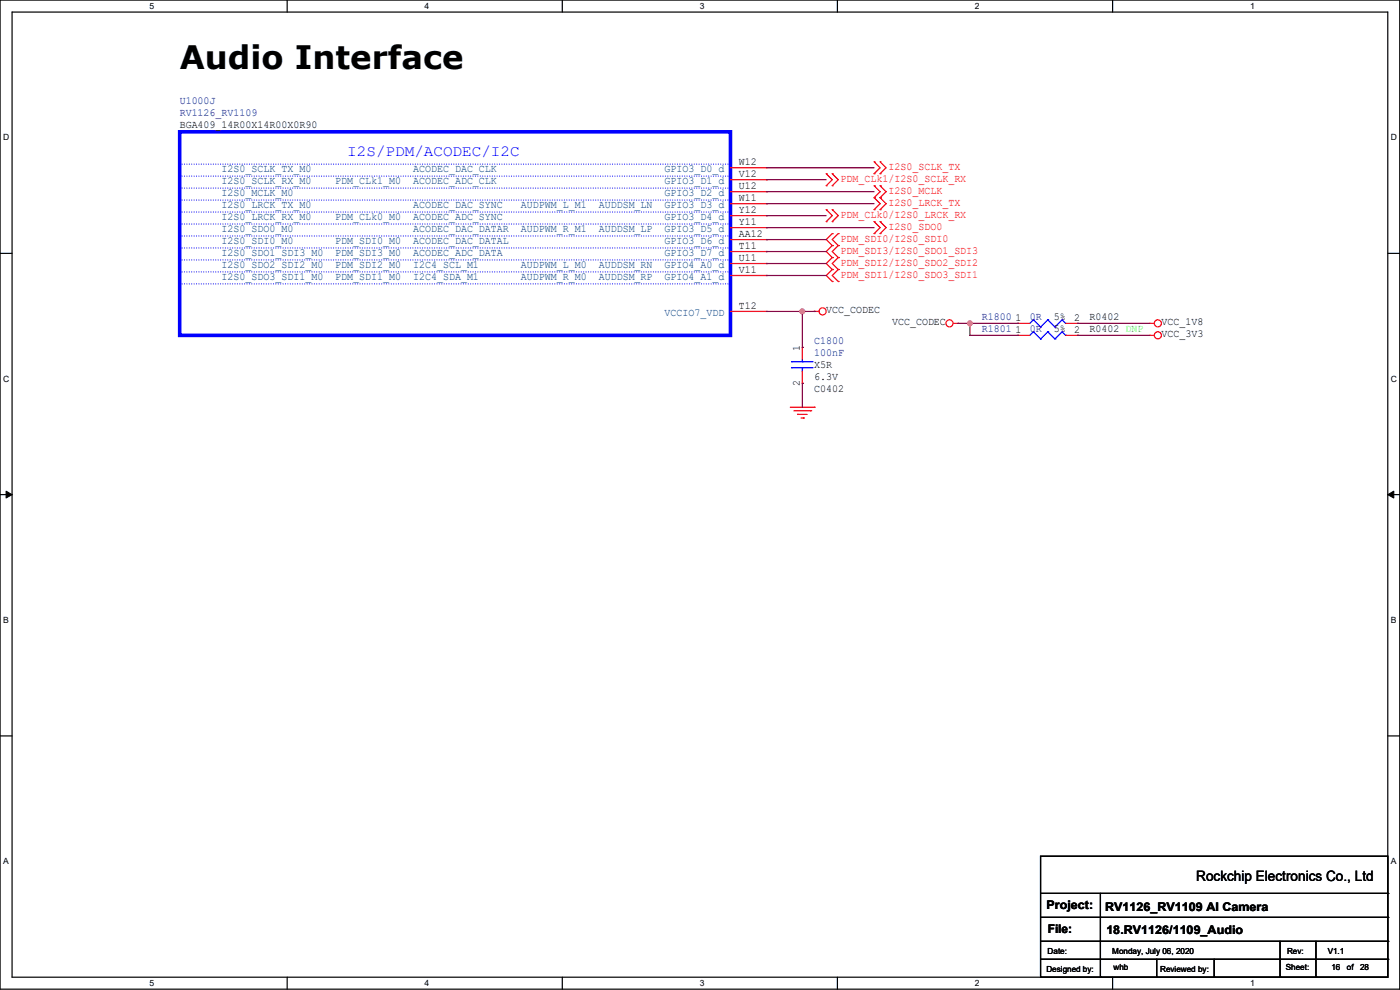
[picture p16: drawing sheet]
<svg xmlns="http://www.w3.org/2000/svg" width="297mm" height="210mm" viewBox="0 0 297 210" stroke-linecap="round" stroke-linejoin="round" font-family="sans-serif">
<defs><g id="words">
<text font-size="6.9" x="38.1" y="14.5">Audio Interface</text>
<text font-size="3.3" fill="#00f" x="73.7" y="33.1">I2S/PDM/ACODEC/I2C</text>
<text font-size="3" x="253.8" y="186.9">Rockchip Electronics Co., Ltd</text>
<g font-size="2.5">
<text x="222" y="192.9">Project:</text>
<text x="222.3" y="198">File:</text>
<text x="234.5" y="193.1">RV1126_RV1109 AI Camera</text>
<text x="234.7" y="198.2">18.RV1126/1109_Audio</text>
</g>
<g font-size="2.3" fill="#000080">
<text x="38.1" y="22.2">U1000J</text>
<text x="38.1" y="24.7">RV1126_RV1109</text>
<text x="208.3" y="67.9">R1800</text>
<text x="208.3" y="70.4">R1801</text>
<text x="218.5" y="67.9">0R</text>
<text x="218.5" y="70.4">0R</text>
<text x="172.7" y="73">C1800</text>
<text x="172.7" y="75.5">100nF</text>
</g>
<g font-size="2.3">
<text x="38.1" y="27.2">BGA409_14R00X14R00X0R90</text>
<text x="156.7" y="35.1">W12</text>
<text x="156.7" y="37.6">V12</text>
<text x="156.7" y="40.1">U12</text>
<text x="156.7" y="45.2">Y12</text>
<text x="156.7" y="47.8">Y11</text>
<text x="156.7" y="42.7">W11</text>
<text x="156.7" y="50.3">AA12</text>
<text x="156.7" y="52.8">T11</text>
<text x="156.7" y="55.4">U11</text>
<text x="156.7" y="57.9">V11</text>
<text x="156.7" y="65.5">T12</text>
<text x="175.3" y="66.4">VCC_CODEC</text>
<text x="189.3" y="68.9">VCC_CODEC</text>
<text x="215.4" y="68.1">1</text>
<text x="215.4" y="70.6">1</text>
<text x="223.5" y="67.9">5%</text>
<text x="223.5" y="70.4">5%</text>
<text x="227.9" y="68.1">2</text>
<text x="227.9" y="70.6">2</text>
<text x="231.2" y="67.9">R0402</text>
<text x="231.2" y="70.4">R0402 DNP</text>
<text x="246.4" y="68.9">VCC_1V8</text>
<text x="246.4" y="71.4">VCC_3V3</text>
<text x="169.7" y="74.4" transform="rotate(-90 169.7 74.4)">1</text>
<text x="169.7" y="81.8" transform="rotate(-90 169.7 81.8)">2</text>
<text x="172.7" y="83.1">C0402</text>
<text x="172.7" y="78">X5R</text>
<text x="172.7" y="80.6">6.3V</text>
</g>
<g font-size="2.3" fill="#004080">
<text x="47" y="36.5">I2S0_SCLK_TX_M0</text>
<text x="47" y="39">I2S0_SCLK_RX_M0</text>
<text x="47" y="41.6">I2S0_MCLK_M0</text>
<text x="71.1" y="39">PDM_CLk1_M0</text>
<text x="87.6" y="36.5">ACODEC_DAC_CLK</text>
<text x="87.6" y="39">ACODEC_ADC_CLK</text>
<text x="141" y="36.5">GPIO3_D0_d</text>
<text x="141" y="39">GPIO3_D1_d</text>
<text x="141" y="41.6">GPIO3_D2_d</text>
<text x="47" y="46.7">I2S0_LRCK_RX_M0</text>
<text x="47" y="44.1">I2S0_LRCK_TX_M0</text>
<text x="71.1" y="46.7">PDM_CLk0_M0</text>
<text x="87.6" y="46.7">ACODEC_ADC_SYNC</text>
<text x="87.6" y="44.1">ACODEC_DAC_SYNC</text>
<text x="110.5" y="44.1">AUDPWM_L_M1</text>
<text x="127" y="44.1">AUDDSM_LN</text>
<text x="141" y="46.7">GPIO3_D4_d</text>
<text x="141" y="44.1">GPIO3_D3_d</text>
<text x="47" y="49.2">I2S0_SDO0_M0</text>
<text x="47" y="51.7">I2S0_SDI0_M0</text>
<text x="71.1" y="51.7">PDM_SDI0_M0</text>
<text x="87.6" y="49.2">ACODEC_DAC_DATAR</text>
<text x="87.6" y="51.7">ACODEC_DAC_DATAL</text>
<text x="110.5" y="49.2">AUDPWM_R_M1</text>
<text x="127" y="49.2">AUDDSM_LP</text>
<text x="141" y="49.2">GPIO3_D5_d</text>
<text x="141" y="51.7">GPIO3_D6_d</text>
<text x="47" y="54.3">I2S0_SDO1_SDI3_M0</text>
<text x="47" y="56.8">I2S0_SDO2_SDI2_M0</text>
<text x="47" y="59.4">I2S0_SDO3_SDI1_M0</text>
<text x="71.1" y="54.3">PDM_SDI3_M0</text>
<text x="71.1" y="56.8">PDM_SDI2_M0</text>
<text x="71.1" y="59.4">PDM_SDI1_M0</text>
<text x="87.6" y="54.3">ACODEC_ADC_DATA</text>
<text x="87.6" y="56.8">I2C4_SCL_M1</text>
<text x="87.6" y="59.4">I2C4_SDA_M1</text>
<text x="110.5" y="56.8">AUDPWM_L_M0</text>
<text x="110.5" y="59.4">AUDPWM_R_M0</text>
<text x="127" y="56.8">AUDDSM_RN</text>
<text x="127" y="59.4">AUDDSM_RP</text>
<text x="141" y="54.3">GPIO3_D7_d</text>
<text x="141" y="56.8">GPIO4_A0_d</text>
<text x="141" y="59.4">GPIO4_A1_d</text>
<text x="141" y="67">VCCIO7_VDD</text>
</g>
<g font-size="2.3" fill="#f00">
<text x="178.3" y="38.7">PDM_CLk1/I2S0_SCLK_RX</text>
<text x="188.5" y="36.1">I2S0_SCLK_TX</text>
<text x="188.5" y="41.2">I2S0_MCLK</text>
<text x="178.3" y="46.3">PDM_CLk0/I2S0_LRCK_RX</text>
<text x="188.5" y="43.8">I2S0_LRCK_TX</text>
<text x="178.3" y="53.9">PDM_SDI3/I2S0_SDO1_SDI3</text>
<text x="178.3" y="51.4">PDM_SDI0/I2S0_SDI0</text>
<text x="188.5" y="48.8">I2S0_SDO0</text>
<text x="178.3" y="56.5">PDM_SDI2/I2S0_SDO2_SDI2</text>
<text x="178.3" y="59">PDM_SDI1/I2S0_SDO3_SDI1</text>
</g>
<g font-size="1.8">
<text x="31.7" y="1.9">5</text>
<text x="90.1" y="1.9">4</text>
<text x="148.5" y="1.9">3</text>
<text x="206.8" y="1.9">2</text>
<text x="265.2" y="1.9">1</text>
<text x=".7" y="29.8">D</text>
<text x="295.1" y="29.8">D</text>
<text x=".7" y="81">C</text>
<text x="295.1" y="81">C</text>
<text x=".7" y="132.1">B</text>
<text x="295.1" y="132.1">B</text>
<text x=".7" y="183.3">A</text>
<text x="295.1" y="183.3">A</text>
<text x="222.3" y="202.3">Date:</text>
<text x="236" y="202.3">Monday, July 06, 2020</text>
<text x="273" y="202.3">Rev:</text>
<text x="281.7" y="202.3">V1.1</text>
<text x="31.7" y="209.2">5</text>
<text x="90.1" y="209.2">4</text>
<text x="148.5" y="209.2">3</text>
<text x="206.8" y="209.2">2</text>
<text x="222" y="206.1">Designed by:</text>
<text x="236.2" y="205.8">whb</text>
<text x="246.1" y="206.1">Reviewed by:</text>
<text x="265.2" y="209.2">1</text>
<text x="272.8" y="205.8">Sheet:</text>
<text x="282.4" y="205.8">16</text>
<text x="285.7" y="205.8">of</text>
<text x="288.5" y="205.8">28</text>
</g>
</g></defs>
<path d="M0 0h296.9v209.8h-296.9zM2.6 2.6h291.8v204.7h-291.8z" fill="none" stroke="#000" stroke-width=".25"/>
<g fill="#fff">
<path d="M31.7 .3h1v2h-1z"/>
<path d="M31.7 207.5h1v2.1h-1z"/>
</g>
<path d="M60.9 0v2.6M60.9 207.3v2.5" fill="none" stroke="#000" stroke-width=".25"/>
<g fill="#fff">
<path d="M90.1 .3h1v2h-1z"/>
<path d="M90.1 207.5h1v2.1h-1z"/>
</g>
<path d="M119.3 0v2.6M119.3 207.3v2.5" fill="none" stroke="#000" stroke-width=".25"/>
<g fill="#fff">
<path d="M148.5 .3h1v2h-1z"/>
<path d="M148.5 207.5h1v2.1h-1z"/>
</g>
<path d="M177.7 0v2.6M177.7 207.3v2.5" fill="none" stroke="#000" stroke-width=".25"/>
<g fill="#fff">
<path d="M206.8 .3h1v2h-1z"/>
<path d="M206.8 207.5h1v2.1h-1z"/>
</g>
<path d="M236 0v2.6M236 207.3v2.5" fill="none" stroke="#000" stroke-width=".25"/>
<g fill="#fff">
<path d="M265.2 .3h1v2h-1z"/>
<path d="M265.2 207.5h1v2.1h-1z"/>
<path d="M.7 28.2h1.2v2h-1.2z"/>
<path d="M295 28.2h1.3v2h-1.3z"/>
<path d="M.7 79.3h1.2v2.1h-1.2z"/>
<path d="M295 79.3h1.3v2.1h-1.3z"/>
</g>
<path d="M0 53.7h2.6M294.4 53.7h2.5" fill="none" stroke="#000" stroke-width=".25"/>
<g fill="#fff">
<path d="M.7 130.5h1.2v2h-1.2z"/>
<path d="M295 130.5h1.2v2h-1.2z"/>
</g>
<path d="M0 104.9h2.6M294.4 104.9h2.5" fill="none" stroke="#000" stroke-width=".25"/>
<path d="M1.3 104.2l1.3 .7-1.3 .7zM294.4 104.9l1.3-.7v1.4z" fill="#000" stroke="#000" stroke-width=".21"/>
<g fill="#fff">
<path d="M.7 181.7h1.2v2h-1.2z"/>
<path d="M295 181.7h1.2v2h-1.2z"/>
</g>
<g fill="none" stroke="#000" stroke-width=".25">
<path d="M0 156.1h2.6M294.4 156.1h2.5M220.7 181.6h73.7v25.7h-73.7zM220.7 189.5h73.7M220.7 194.6h73.7M220.7 199.7h73.7M233.4 189.5v17.8M271.5 199.7v7.6M279.2 199.7v7.6M294.4 189.5h.1M294.4 194.6h.1M294.4 199.7h.1"/>
<path d="M220.7 203.5h73.7M233.4 207.3h.1M245.4 207.3h.1M245.4 203.5v3.8M257.6 207.3h.1M257.6 203.5v3.8M271.5 207.3h.1M279.2 207.3h.1M294.4 203.5h.1"/>
</g>
<g fill="none" stroke="#f00" stroke-width=".25">
<path d="M155 35.6h7.6M155 38.1h7.6M162.6 35.6h.1M162.6 38.1h.1M175.3 39.4h.1M175.3 36.9h.1M175.3 36.9l1.3 1.2-1.3 1.3M176.6 39.4h.1M176.6 36.9h.1M176.6 36.9l1.2 1.2-1.2 1.3M185.4 36.9h.1M185.4 34.3h.1"/>
<path d="M185.4 39.4h.1M185.4 34.3l1.3 1.3-1.3 1.3M185.4 39.4l1.3 1.3-1.3 1.2M186.7 36.9h.1M186.7 34.3h.1M186.7 39.4h.1M186.7 39.4l1.3 1.3-1.3 1.2M186.7 34.3l1.3 1.3-1.3 1.3M155 40.7h7.6M155 45.7h7.6M155 48.3h7.6M155 50.8h7.6"/>
<path d="M155 53.4h7.6M155 55.9h7.6M155 58.4h7.6M155 43.2h7.6M162.6 40.7h.1M162.6 45.7h.1M162.6 48.3h.1M162.6 50.8h.1M162.6 53.4h.1M162.6 55.9h.1M162.6 58.4h.1M162.6 43.2h.1"/>
<path d="M175.3 47h.1M175.3 44.5h.1M175.3 44.5l1.3 1.2-1.3 1.3M176.6 54.6h.1M176.6 57.2h.1M176.6 59.7h.1M176.6 52.1h.1M176.6 47h.1M176.6 44.5h.1M176.6 49.6h.1M176.6 54.6l-1.3 1.3 1.3 1.3M176.6 57.2l-1.3 1.2 1.3 1.3"/>
<path d="M176.6 52.1l-1.3 1.3 1.3 1.2M176.6 44.5l1.2 1.2-1.2 1.3M176.6 49.6l-1.3 1.2 1.3 1.3M177.8 57.2h.1M177.8 54.6h.1M177.8 59.7h.1M177.8 52.1h.1M177.8 49.6h.1M177.8 54.6l-1.2 1.3 1.2 1.3M177.8 57.2l-1.2 1.2 1.2 1.3M177.8 52.1l-1.2 1.3 1.2 1.2M177.8 49.6l-1.2 1.2 1.2 1.3"/>
<path d="M185.4 41.9h.1M185.4 44.5h.1M185.4 49.6h.1M185.4 47h.1M185.4 47l1.3 1.3-1.3 1.3M185.4 41.9l1.3 1.3-1.3 1.3M186.7 41.9h.1M186.7 44.5h.1M186.7 49.6h.1M186.7 47h.1M186.7 41.9l1.3 1.3-1.3 1.3M186.7 47l1.3 1.3-1.3 1.3"/>
<path d="M155 66.1h7.6M162.6 66.1h.1M170.2 73.7h.1M170.2 73.7v2.5M170.2 78.8v2.5M172.7 66.1h.1M172.7 66.1h1.1M202.2 68.6h1M203.2 68.6h.1M215.9 68.6h.1M215.9 71.1h.1M215.9 68.6h2.6"/>
<path d="M215.9 71.1h2.6M226.1 68.6h2.5M226.1 71.1h2.5M228.6 68.6h.1M228.6 71.1h.1M243.9 68.6h.1M243.9 71.1h.1M243.9 68.6h1M243.9 71.1h1M167.7 86.4h5M168.4 87.1h3.6M169.2 87.9h.1"/>
<path d="M169.2 87.9h2M169.9 88.7h.6M170.2 81.3h.1M170.5 88.7h.1M172 87.1h.1M172.7 86.4h.1"/>
<circle cx="174.5" cy="66.1" r=".75"/>
<circle cx="201.4" cy="68.6" r=".75"/>
<circle cx="245.6" cy="68.6" r=".75"/>
<circle cx="245.6" cy="71.1" r=".75"/>
</g>
<g fill="none" stroke="#00f" stroke-width=".25">
<path d="M167.9 78h.1M167.9 76.7h.1M167.9 78h4.6M167.9 76.7h4.6M170.2 76.7h.1M170.2 78h.1M170.2 76.2v.5M170.2 78v.8M219.2 67.8h.1M219.2 70.4h.1M219.2 67.8l-.7 .8M219.2 67.8l1.5 1.6"/>
<path d="M219.2 70.4l-.7 .7M219.2 70.4l1.5 1.5M220.7 69.4h.1M220.7 71.9h.1M222.3 67.8h.1M222.3 70.4h.1M222.3 67.8l-1.6 1.6M222.3 67.8l1.5 1.6M222.3 70.4l-1.6 1.5M222.3 70.4l1.5 1.5M223.8 69.4h.1M223.8 71.9h.1"/>
<path d="M225.3 67.8h.1M225.3 70.4h.1M225.3 67.8l-1.5 1.6M225.3 67.8l.8 .8M225.3 70.4l-1.5 1.5M225.3 70.4l.8 .7M226.1 68.6h.1M226.1 71.1h.1"/>
</g>
<path d="M38.1 28h116.9v43.1h-116.9z" fill="none" stroke="#00f" stroke-width=".76"/>
<g fill="none" stroke="#00f" stroke-width=".25" stroke-dasharray="0 .5">
<path d="M38.1 34.8h116.9M38.1 37.4h116.9M38.1 39.9h116.9M155 34.8h.1M155 37.4h.1M155 39.9h.1M38.1 42.4h116.9M38.1 45h116.9M38.1 47.5h116.9M38.1 50.1h116.9M38.1 52.6h116.9M38.1 55.1h116.9"/>
<path d="M38.1 57.7h116.9M155 42.4h.1M155 45h.1M155 47.5h.1M155 50.1h.1M155 52.6h.1M155 55.1h.1M155 57.7h.1M38.1 60.2h116.9M155 60.2h.1"/>
</g>
<g fill="none" stroke="#800040" stroke-width=".25">
<path d="M162.6 38.1h.1M162.6 35.6h.1M162.6 38.1h12.7M162.6 35.6h22.8M162.6 45.7h.1M162.6 50.8h.1M162.6 58.4h.1M162.6 55.9h.1M162.6 53.4h.1M162.6 40.7h.1M162.6 43.2h.1M162.6 48.3h.1"/>
<path d="M162.6 45.7h12.7M162.6 50.8h12.7M162.6 58.4h12.7M162.6 55.9h12.7M162.6 53.4h12.7M162.6 40.7h22.8M162.6 43.2h22.8M162.6 48.3h22.8M162.6 66.1h10.1M170.2 66.1h.1M170.2 73.7h.1M170.2 66.1v7.6"/>
<path d="M172.7 66.1h.1M203.2 68.6h.1M203.2 68.6h12.7M205.8 71.1h.1M205.8 71.1h10.1M205.8 68.6v2.5M215.9 71.1h.1M215.9 68.6h.1M228.6 68.6h.1M228.6 71.1h.1M228.6 68.6h15.3M228.6 71.1h15.3"/>
<path d="M170.2 81.3h.1M170.2 81.3v5.1"/>
</g>
<g fill="#f0f" stroke="#f0f" stroke-width=".25">
<circle cx="205.8" cy="68.6" r=".5"/>
<circle cx="170.2" cy="66.1" r=".5"/>
</g>
<use href="#words"/>
</svg>
